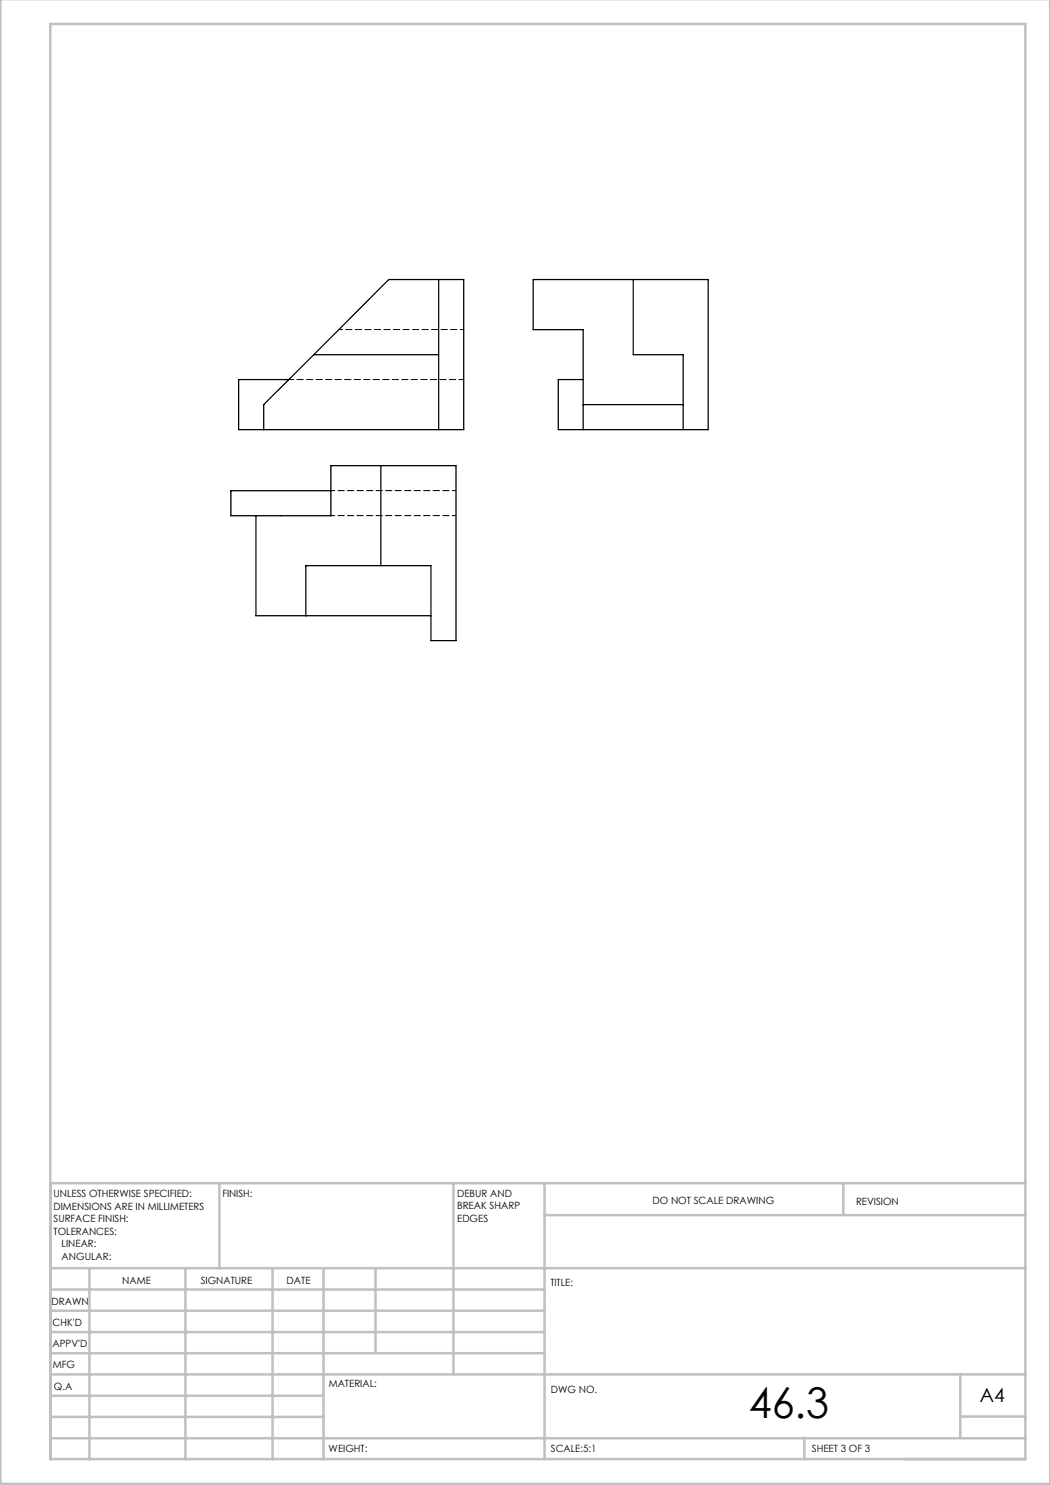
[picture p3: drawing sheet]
<svg xmlns="http://www.w3.org/2000/svg" width="210mm" height="297mm" viewBox="0 0 210 297" stroke-linecap="round" stroke-linejoin="round" font-family="sans-serif">
<defs><g id="words">
<text font-size="8.5" x="149.8" y="283.5">46.3</text>
<text font-size="3.9" x="196" y="280.4">A4</text>
<g font-size="2">
<text x="10.7" y="239.5">UNLESS OTHERWISE SPECIFIED:</text>
<text x="44.5" y="239.5">FINISH:</text>
<text x="91.4" y="239.4">DEBUR AND</text>
<text x="10.7" y="242">DIMENSIONS ARE IN MILLIMETERS</text>
<text x="10.7" y="244.5">SURFACE FINISH:</text>
<text x="91.4" y="241.9">BREAK SHARP</text>
<text x="91.4" y="244.4">EDGES</text>
<text x="130.5" y="240.8">DO NOT SCALE DRAWING</text>
<text x="171.2" y="241">REVISION</text>
<text x="10.7" y="247">TOLERANCES:</text>
<text x="12.3" y="249.5">LINEAR:</text>
<text x="12.3" y="252">ANGULAR:</text>
<text x="24.4" y="256.9">NAME</text>
<text x="40.1" y="256.8">SIGNATURE</text>
<text x="57.3" y="256.8">DATE</text>
<text x="110.1" y="257.1">TITLE:</text>
<text x="10.3" y="260.9">DRAWN</text>
<text x="10.5" y="269.3">APPV'D</text>
<text x="10.5" y="265.2">CHK'D</text>
<text x="10.6" y="273.6">MFG</text>
<text x="10.8" y="278">Q.A</text>
<text x="65.8" y="277.4">MATERIAL:</text>
<text x="110.2" y="278.5">DWG NO.</text>
<text x="65.7" y="290.4">WEIGHT:</text>
<text x="110.2" y="290.5">SCALE:5:1</text>
<text x="162.4" y="290.4">SHEET 3 OF 3</text>
</g>
</g></defs>
<g fill="none" stroke="#c0c0c0" stroke-width=".5">
<path d="M.1 -.1v296.9h209.9v-296.9M10.1 4.8h195v287h-195zM43.9 236.6v17M90.7 236.6v38.3M108.9 236.6v55.3M168.7 236.6v6.3M205.1 236.6h-195v55.3M10.1 253.6h195M10.1 257.9h98.8M17.9 253.6v38.3M37.1 253.6v38.3M54.5 253.6v38.3"/>
<path d="M64.7 253.6v38.3M75.1 253.6v17M108.9 243h96.2M10.1 270.6h98.8M10.1 266.4h98.8M10.1 262.1h98.8M10.1 279.1h54.6M10.1 274.9h195M192.1 274.8v12.7M10.1 287.7h195M10.1 283.4h54.6M160.9 287.5v4.3"/>
<path d="M192.1 283.3h13"/>
</g>
<path d="M87.7 55.9v30M126.6 55.9v15h10v15M62.8 70.9l15-15h14.9v30h-45v-10h10M62.8 70.9h24.9M62.8 70.9l-10.1 10v5M116.6 75.9h-4.9v10h29.9v-30h-35v10h10v20M66.2 98.1h-20v5h20v-10h25v35h-5v-15h-25v10.1M76.2 93.1v20M116.6 80.9h20M51.2 103.1v20.1h35" fill="none" stroke="#000" stroke-width=".25"/>
<path d="M92.8 75.9h-35" fill="none" stroke="#000" stroke-width=".2" stroke-dasharray="1.3 .6" stroke-dashoffset=".3"/>
<path d="M92.8 65.9h-25M91.2 98.1h-25M91.2 103.1h-25" fill="none" stroke="#000" stroke-width=".2" stroke-dasharray="1.3 .6" stroke-dashoffset=".5"/>
<use href="#words"/>
</svg>
